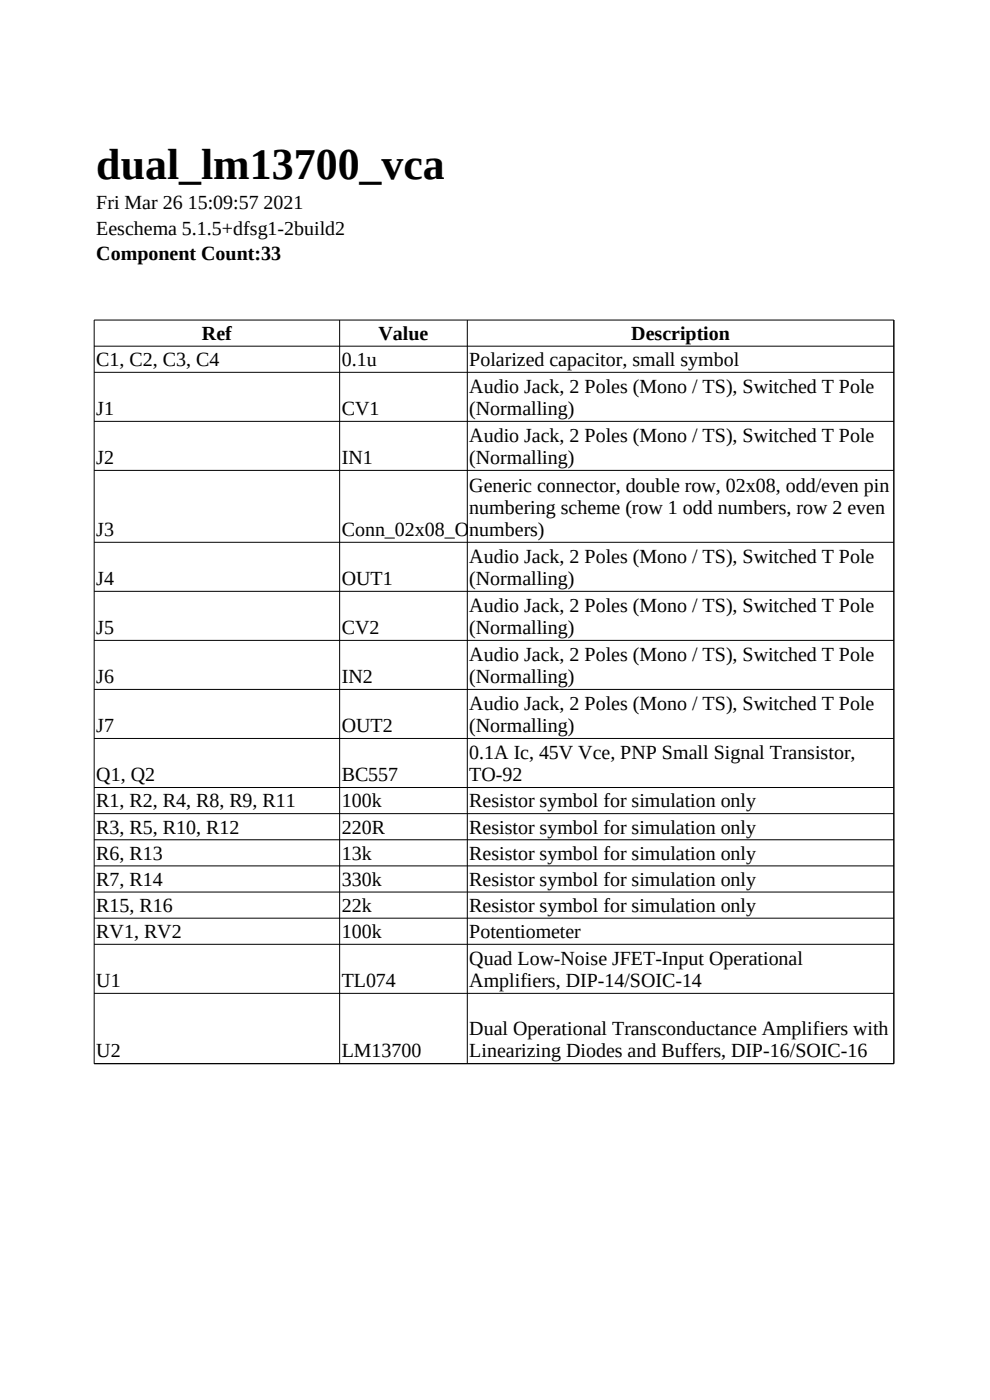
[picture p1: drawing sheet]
<svg xmlns="http://www.w3.org/2000/svg" width="210mm" height="297mm" viewBox="0 0 210 297" stroke-linecap="round" stroke-linejoin="round" font-family="sans-serif">
<defs><g id="words">
<text font-size="9.3" x="20.4" y="37.9">dual_lm13700_vca</text>
<g font-size="4.2">
<text x="20.4" y="44.4">Fri Mar 26 15:09:57 2021</text>
<text x="20.4" y="49.8">Eeschema 5.1.5+dfsg1-2build2</text>
<text x="20.4" y="55.2">Component Count:33</text>
<text x="20.4" y="77.7">C1, C2, C3, C4</text>
<text x="42.8" y="72.1">Ref</text>
<text x="72.5" y="77.7">0.1u</text>
<text x="80.3" y="72.1">Value</text>
<text x="99.6" y="77.7">Polarized capacitor, small symbol</text>
<text x="133.9" y="72.1">Description</text>
<text x="99.6" y="83.3">Audio Jack, 2 Poles (Mono / TS), Switched T Pole</text>
<text x="20.4" y="88.1">J1</text>
<text x="72.5" y="88.1">CV1</text>
<text x="99.6" y="88.1">(Normalling)</text>
<text x="99.6" y="93.7">Audio Jack, 2 Poles (Mono / TS), Switched T Pole</text>
<text x="20.4" y="98.5">J2</text>
<text x="72.5" y="98.5">IN1</text>
<text x="99.6" y="98.5">(Normalling)</text>
<text x="99.6" y="104.3">Generic connector, double row, 02x08, odd/even pin</text>
<text x="20.4" y="113.7">J3</text>
<text x="72.5" y="113.7">Conn_02x08_O</text>
<text x="99.6" y="109">numbering scheme (row 1 odd numbers, row 2 even</text>
<text x="99.6" y="113.7">numbers)</text>
<text x="99.6" y="119.4">Audio Jack, 2 Poles (Mono / TS), Switched T Pole</text>
<text x="20.4" y="124.1">J4</text>
<text x="72.5" y="124.1">OUT1</text>
<text x="99.6" y="124.1">(Normalling)</text>
<text x="99.6" y="129.8">Audio Jack, 2 Poles (Mono / TS), Switched T Pole</text>
<text x="20.4" y="134.5">J5</text>
<text x="72.5" y="134.5">CV2</text>
<text x="99.6" y="134.5">(Normalling)</text>
<text x="99.6" y="140.2">Audio Jack, 2 Poles (Mono / TS), Switched T Pole</text>
<text x="20.4" y="144.9">J6</text>
<text x="72.5" y="144.9">IN2</text>
<text x="99.6" y="144.9">(Normalling)</text>
<text x="20.4" y="155.3">J7</text>
<text x="72.5" y="155.3">OUT2</text>
<text x="99.6" y="150.6">Audio Jack, 2 Poles (Mono / TS), Switched T Pole</text>
<text x="99.6" y="155.3">(Normalling)</text>
<text x="99.6" y="161">0.1A Ic, 45V Vce, PNP Small Signal Transistor,</text>
<text x="20.4" y="165.7">Q1, Q2</text>
<text x="72.5" y="165.7">BC557</text>
<text x="99.6" y="165.7">TO-92</text>
<text x="20.4" y="171.3">R1, R2, R4, R8, R9, R11</text>
<text x="72.5" y="171.3">100k</text>
<text x="99.6" y="171.3">Resistor symbol for simulation only</text>
<text x="20.4" y="176.8">R3, R5, R10, R12</text>
<text x="72.5" y="176.8">220R</text>
<text x="99.6" y="176.8">Resistor symbol for simulation only</text>
<text x="20.4" y="182.4">R6, R13</text>
<text x="72.5" y="182.4">13k</text>
<text x="99.6" y="182.4">Resistor symbol for simulation only</text>
<text x="20.4" y="187.9">R7, R14</text>
<text x="72.5" y="187.9">330k</text>
<text x="99.6" y="187.9">Resistor symbol for simulation only</text>
<text x="20.4" y="193.5">R15, R16</text>
<text x="72.5" y="193.5">22k</text>
<text x="99.6" y="193.5">Resistor symbol for simulation only</text>
<text x="20.4" y="199">RV1, RV2</text>
<text x="72.5" y="199">100k</text>
<text x="99.6" y="199">Potentiometer</text>
<text x="20.4" y="209.4">U1</text>
<text x="72.5" y="209.4">TL074</text>
<text x="99.6" y="204.7">Quad Low-Noise JFET-Input Operational</text>
<text x="99.6" y="209.4">Amplifiers, DIP-14/SOIC-14</text>
<text x="99.6" y="219.6">Dual Operational Transconductance Amplifiers with</text>
<text x="20.4" y="224.3">U2</text>
<text x="72.5" y="224.3">LM13700</text>
<text x="99.6" y="224.3">Linearizing Diodes and Buffers, DIP-16/SOIC-16</text>
</g>
</g></defs>
<g fill="none" stroke="#000" stroke-width=".21">
<path d="M20 73.4h169.6M20 79h169.6M72 67.9v157.8M99.1 67.9v157.8M189.6 67.9v157.8M189.6 67.9h-169.6v157.8l169.6-.1M20 89.4h169.6M20 99.8h169.6M20 115h169.6M20 125.4h169.6M20 135.9h169.6M20 146.3h169.6"/>
<path d="M20 156.7h169.6M20 167.1h169.6M20 172.6h169.6M20 178.2h169.6M20 183.7h169.6M20 189.2h169.6M20 194.8h169.6M20 200.3h169.6M20 210.7h169.6"/>
</g>
<use href="#words"/>
</svg>
